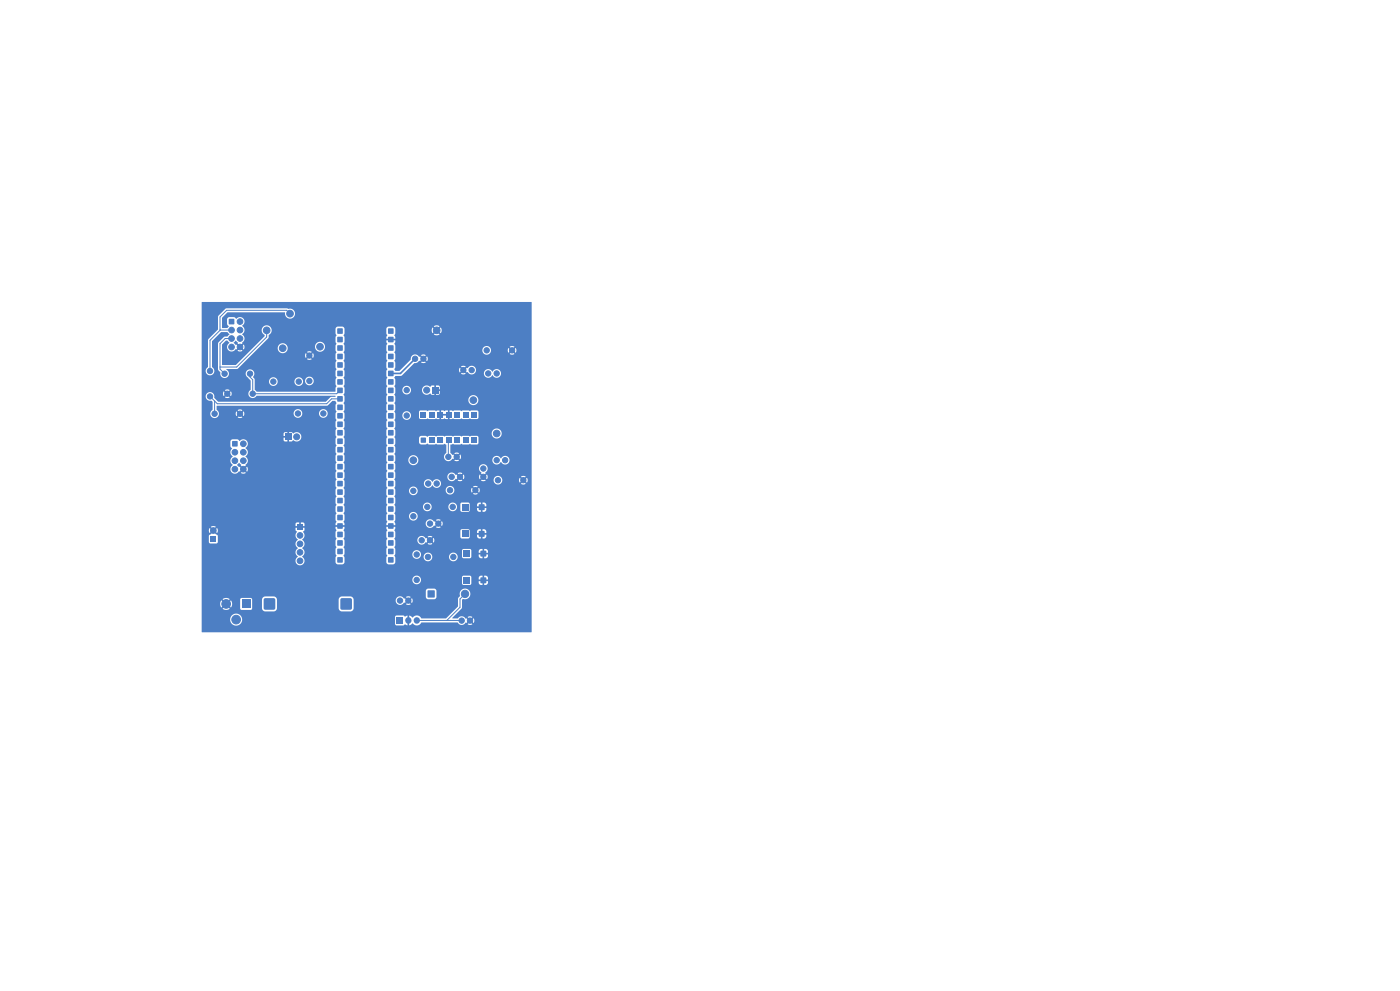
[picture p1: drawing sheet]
<svg xmlns="http://www.w3.org/2000/svg" width="420mm" height="297mm" viewBox="0 0 420 297" stroke-linecap="round" stroke-linejoin="round" font-family="sans-serif">
<g fill="#4d7fc4" stroke="#4d7fc4" stroke-width=".3">
<circle cx="135" cy="146.9" r=".8"/>
<circle cx="142.6" cy="146.9" r=".8"/>
</g>
<path d="M85.6 130h1.8v1.8h-1.8z" fill="#4d7fc4"/>
<g fill="#4d7fc4" stroke="#4d7fc4" stroke-width=".3">
<circle cx="89" cy="130.9" r=".9"/>
<circle cx="146" cy="105" r=".8"/>
<circle cx="153.6" cy="105" r=".8"/>
</g>
<g fill="#4d7fc4">
<path d="M101.2 98.4h1.6v1.6h-1.6z"/>
<path d="M101.2 101h1.6v1.5h-1.6z"/>
<path d="M101.2 103.5h1.6v1.6h-1.6z"/>
<path d="M101.2 106.1h1.6v1.5h-1.6z"/>
<path d="M101.2 108.6h1.6v1.6h-1.6z"/>
<path d="M101.2 111.1h1.6v1.6h-1.6z"/>
<path d="M101.2 113.7h1.6v1.5h-1.6z"/>
<path d="M101.2 116.2h1.6v1.6h-1.6z"/>
<path d="M101.2 118.8h1.6v1.5h-1.6z"/>
<path d="M101.2 121.3h1.6v1.6h-1.6z"/>
<path d="M101.2 123.8h1.6v1.6h-1.6z"/>
<path d="M101.2 126.4h1.6v1.5h-1.6z"/>
<path d="M101.2 128.9h1.6v1.6h-1.6z"/>
<path d="M101.2 131.5h1.6v1.5h-1.6z"/>
<path d="M101.2 134h1.6v1.6h-1.6z"/>
<path d="M101.2 136.5h1.6v1.6h-1.6z"/>
<path d="M101.2 139.1h1.6v1.5h-1.6z"/>
<path d="M101.2 141.6h1.6v1.6h-1.6z"/>
<path d="M101.2 144.2h1.6v1.5h-1.6z"/>
<path d="M101.2 146.7h1.6v1.6h-1.6z"/>
<path d="M101.2 149.2h1.6v1.6h-1.6z"/>
<path d="M101.2 151.8h1.6v1.5h-1.6z"/>
<path d="M101.2 154.3h1.6v1.6h-1.6z"/>
<path d="M101.2 156.9h1.6v1.5h-1.6z"/>
<path d="M101.2 159.4h1.6v1.6h-1.6z"/>
<path d="M101.2 161.9h1.6v1.6h-1.6z"/>
<path d="M101.2 164.5h1.6v1.5h-1.6z"/>
<path d="M101.2 167h1.6v1.6h-1.6z"/>
<path d="M116.5 167h1.5v1.6h-1.5z"/>
<path d="M116.5 164.5h1.5v1.5h-1.5z"/>
<path d="M116.5 161.9h1.5v1.6h-1.5z"/>
<path d="M116.5 159.4h1.5v1.6h-1.5z"/>
<path d="M116.5 156.9h1.5v1.5h-1.5z"/>
<path d="M116.5 154.3h1.5v1.6h-1.5z"/>
<path d="M116.5 151.8h1.5v1.5h-1.5z"/>
<path d="M116.5 149.2h1.5v1.6h-1.5z"/>
<path d="M116.5 146.7h1.5v1.6h-1.5z"/>
<path d="M116.5 144.2h1.5v1.5h-1.5z"/>
<path d="M116.5 141.6h1.5v1.6h-1.5z"/>
<path d="M116.5 139.1h1.5v1.5h-1.5z"/>
<path d="M116.5 136.5h1.5v1.6h-1.5z"/>
<path d="M116.5 134h1.5v1.6h-1.5z"/>
<path d="M116.5 131.5h1.5v1.5h-1.5z"/>
<path d="M116.5 128.9h1.5v1.6h-1.5z"/>
<path d="M116.5 126.4h1.5v1.5h-1.5z"/>
<path d="M116.5 123.8h1.5v1.6h-1.5z"/>
<path d="M116.5 121.3h1.5v1.6h-1.5z"/>
<path d="M116.5 118.8h1.5v1.5h-1.5z"/>
<path d="M116.5 116.2h1.5v1.6h-1.5z"/>
<path d="M116.5 113.7h1.5v1.5h-1.5z"/>
<path d="M116.5 111.1h1.5v1.6h-1.5z"/>
<path d="M116.5 108.6h1.5v1.6h-1.5z"/>
<path d="M116.5 106.1h1.5v1.5h-1.5z"/>
<path d="M116.5 103.5h1.5v1.6h-1.5z"/>
<path d="M116.5 101h1.5v1.5h-1.5z"/>
<path d="M116.5 98.4h1.5v1.6h-1.5z"/>
</g>
<g fill="#4d7fc4" stroke="#4d7fc4" stroke-width=".3">
<circle cx="82" cy="114.4" r=".8"/>
<circle cx="89.6" cy="114.4" r=".8"/>
<circle cx="67.4" cy="112" r=".8"/>
<circle cx="75" cy="112" r=".8"/>
<circle cx="124" cy="154.7" r=".8"/>
<circle cx="124" cy="147.1" r=".8"/>
<circle cx="142" cy="119.9" r="1"/>
<circle cx="122" cy="124.5" r=".8"/>
<circle cx="122" cy="116.9" r=".8"/>
<circle cx="96" cy="103.9" r="1"/>
<circle cx="131" cy="99" r="1"/>
<circle cx="124" cy="137.9" r="1"/>
<circle cx="149" cy="137.9" r=".8"/>
<circle cx="151.5" cy="137.9" r=".8"/>
<circle cx="149" cy="129.9" r="1"/>
<circle cx="131" cy="144.9" r=".8"/>
<circle cx="128.5" cy="144.9" r=".8"/>
</g>
<path d="M129.6 116h1.8v1.8h-1.8z" fill="#4d7fc4"/>
<circle cx="128" cy="116.9" r=".9" fill="#4d7fc4" stroke="#4d7fc4" stroke-width=".3"/>
<path d="M72.5 179.7h2.6v2.6h-2.6z" fill="#4d7fc4"/>
<g fill="#4d7fc4" stroke="#4d7fc4" stroke-width=".3">
<circle cx="67.8" cy="181" r="1.3"/>
<circle cx="70.8" cy="185.7" r="1.3"/>
<circle cx="145" cy="140.4" r=".8"/>
<circle cx="145" cy="142.9" r=".8"/>
</g>
<path d="M68.7 95.6h1.5v1.6h-1.5z" fill="#4d7fc4"/>
<g fill="#4d7fc4" stroke="#4d7fc4" stroke-width=".3">
<circle cx="72" cy="96.4" r=".85"/>
<circle cx="69.5" cy="98.9" r=".85"/>
<circle cx="72" cy="98.9" r=".85"/>
<circle cx="69.5" cy="101.5" r=".85"/>
<circle cx="72" cy="101.5" r=".85"/>
<circle cx="69.5" cy="104" r=".85"/>
<circle cx="72" cy="104" r=".85"/>
<circle cx="80" cy="99" r="1"/>
</g>
<g fill="#4d7fc4">
<path d="M126.3 131.2h1.4v1.4h-1.4z"/>
<path d="M128.7 131.1h1.6v1.6h-1.6z"/>
<path d="M131.3 131.1h1.6v1.6h-1.6z"/>
<path d="M133.8 131.1h1.6v1.6h-1.6z"/>
<path d="M136.4 131.1h1.6v1.6h-1.6z"/>
<path d="M138.9 131.1h1.6v1.6h-1.6z"/>
<path d="M141.4 131.1h1.6v1.6h-1.6z"/>
<path d="M141.4 123.5h1.6v1.6h-1.6z"/>
<path d="M138.9 123.5h1.6v1.6h-1.6z"/>
<path d="M136.4 123.5h1.6v1.6h-1.6z"/>
<path d="M133.8 123.5h1.6v1.6h-1.6z"/>
<path d="M131.3 123.5h1.6v1.6h-1.6z"/>
<path d="M128.7 123.5h1.6v1.6h-1.6z"/>
<path d="M126.2 123.5h1.6v1.6h-1.6z"/>
<path d="M119 185h1.9v2h-1.9z"/>
</g>
<path d="M122.5 185.9v.1M125 185.9v.1" fill="none" stroke="#4d7fc4" stroke-width="1.9"/>
<g fill="#4d7fc4">
<path d="M139.1 173h1.8v1.8h-1.8z"/>
<path d="M144.2 173.1h1.6v1.6h-1.6z"/>
<path d="M139.1 165h1.8v1.8h-1.8z"/>
<path d="M144.2 165.1h1.6v1.6h-1.6z"/>
</g>
<g fill="#4d7fc4" stroke="#4d7fc4" stroke-width=".3">
<circle cx="146.5" cy="111.9" r=".8"/>
<circle cx="149" cy="111.9" r=".8"/>
<circle cx="149.4" cy="143.9" r=".8"/>
<circle cx="157" cy="143.9" r=".8"/>
<circle cx="125" cy="166.2" r=".8"/>
<circle cx="125" cy="173.8" r=".8"/>
</g>
<path d="M69.7 132.2h1.5v1.6h-1.5z" fill="#4d7fc4"/>
<g fill="#4d7fc4" stroke="#4d7fc4" stroke-width=".3">
<circle cx="73" cy="133" r=".85"/>
<circle cx="70.5" cy="135.5" r=".85"/>
<circle cx="73" cy="135.5" r=".85"/>
<circle cx="70.5" cy="138.1" r=".85"/>
<circle cx="73" cy="138.1" r=".85"/>
<circle cx="70.5" cy="140.6" r=".85"/>
<circle cx="73" cy="140.6" r=".85"/>
<circle cx="89.4" cy="123.9" r=".8"/>
<circle cx="97" cy="123.9" r=".8"/>
<circle cx="134.5" cy="136.9" r=".8"/>
<circle cx="137" cy="136.9" r=".8"/>
</g>
<path d="M89.1 157.1h1.7v1.7h-1.7z" fill="#4d7fc4"/>
<g fill="#4d7fc4" stroke="#4d7fc4" stroke-width=".3">
<circle cx="90" cy="160.5" r=".85"/>
<circle cx="90" cy="163" r=".85"/>
<circle cx="90" cy="165.5" r=".85"/>
<circle cx="90" cy="168.1" r=".85"/>
<circle cx="63" cy="118.8" r=".8"/>
<circle cx="63" cy="111.2" r=".8"/>
<circle cx="124.5" cy="107.5" r=".8"/>
<circle cx="127" cy="107.5" r=".8"/>
<circle cx="129" cy="156.9" r=".8"/>
<circle cx="131.5" cy="156.9" r=".8"/>
<circle cx="92.8" cy="114.2" r=".8"/>
<circle cx="92.8" cy="106.6" r=".8"/>
<circle cx="120" cy="180" r=".8"/>
<circle cx="122.5" cy="180" r=".8"/>
<circle cx="75.8" cy="118" r=".8"/>
<circle cx="68.2" cy="118" r=".8"/>
</g>
<g fill="#4d7fc4">
<path d="M79.2 179.4l.4-.1 2.8 .1 .2 .4-.2 2.8-.3 .2-2.9-.2-.1-.4z"/>
<path d="M102.2 179.4l.4-.1 2.8 .1 .2 .4-.2 2.8-.3 .2-2.9-.2-.1-.4z"/>
<path d="M63.1 160.7h1.7v1.7h-1.7z"/>
</g>
<circle cx="64" cy="159" r=".85" fill="#4d7fc4" stroke="#4d7fc4" stroke-width=".3"/>
<g fill="#4d7fc4">
<path d="M138.6 159.1h1.8v1.8h-1.8z"/>
<path d="M143.7 159.2h1.6v1.6h-1.6z"/>
<path d="M138.6 151.1h1.8v1.8h-1.8z"/>
<path d="M143.7 151.2h1.6v1.6h-1.6z"/>
</g>
<circle cx="84.8" cy="104.4" r="1" fill="#4d7fc4" stroke="#4d7fc4" stroke-width=".3"/>
<path d="M128.3 177h2.1v2h-2.1z" fill="#4d7fc4"/>
<g fill="#4d7fc4" stroke="#4d7fc4" stroke-width=".3">
<circle cx="139.5" cy="178" r="1.1"/>
<circle cx="126.5" cy="161.9" r=".8"/>
<circle cx="129" cy="161.9" r=".8"/>
<circle cx="128.4" cy="166.9" r=".8"/>
<circle cx="136" cy="166.9" r=".8"/>
<circle cx="135.5" cy="142.9" r=".8"/>
<circle cx="138" cy="142.9" r=".8"/>
<circle cx="64.4" cy="124" r=".8"/>
<circle cx="72" cy="124" r=".8"/>
<circle cx="87" cy="94" r="1"/>
<circle cx="141.5" cy="110.9" r=".8"/>
<circle cx="139" cy="110.9" r=".8"/>
<circle cx="138.5" cy="186" r=".8"/>
<circle cx="141" cy="186" r=".8"/>
<circle cx="128.2" cy="151.9" r=".8"/>
<circle cx="135.8" cy="151.9" r=".8"/>
</g>
<path d="M66.1 98.9h3.4M66.1 98.9l-3.1 3.1v9.2M80 99v2l-9 9h-5M87 94l-1-1h-18l-2 2 .1 3.9M63 118.8l2.2 2.2h32.8l1.5-1.5h2.5M69.5 101.5h-2l-1.5 1.5v7.6l1.4 1.4M75 112v1l.8 .8v4.2h25.2l1-1M64.4 120.2v3.8M134.6 131.9l-.1 5 .1-.1M139.5 178l-1.5 1.5v2.5l-4 3.9M125 185.9l13.5 .1" fill="none" stroke="#4d7fc4" stroke-width=".3"/>
<path d="M124.5 107.5l-4.4 4.4h-2.9" fill="none" stroke="#4d7fc4" stroke-width=".5"/>
<g fill="#4d7fc4">
<path d="M71.1 139.3l.7-.6 1.1 1.4-.4 .4-.6-.6-.2 .1z"/>
<path d="M132.4 124.1h1.9v.4h-1.9z"/>
<path d="M70.1 102.7l.7-.6 1.1 1.4-.4 .4-.6-.7-.2 .1z"/>
<path d="M60.5 90.6h99v98.8h-99v-3.8h8.5a1.8 1.8 0 0 0 2.2 1.9 1.8 1.8 0 0 0 1.3-2.6h46v2.1l.3 .4h2.2l.5-.3 .7 .3v-1h.6v1l.9-.5a1.73 1.73 0 0 0 2.8-.3h10.7a1.49 1.49 0 0 0 2.6 0l.1 .1 .7-.7 .4 .4-.7 .7 1 .2 .4-.2-.7-.7 .4-.4 .7 .7 .2-.8-.2-.6-.7 .7-.4-.4 .7-.7-.4-.2-1 .2 .7 .7-.4 .4-.7-.7-.1 .1a1.49 1.49 0 0 0-2.5-.1l-1.6-.1 2.9-3v-2.4l.2-.3a1.64 1.64 0 0 0 2.3-1.2 1.64 1.64 0 0 0-1.9-1.9 1.64 1.64 0 0 0-1.2 2.3l-.6 .7v2.4l-3.6 3.5h-7.3a1.67 1.67 0 0 0-2.8-.2l-.9-.6v1h-.6v-1l-.7 .3-.5-.4-2.1 .1-.4 .4h-46a1.8 1.8 0 0 0-2-1 1.8 1.8 0 0 0-1.5 1.7h-8.5v-4.7h5.5l.4 1.2 .7-.7 .4 .3-.7 .7 .2 .2a1.79 1.79 0 0 0 1.9-.2l-.7-.7 .4-.3 .7 .6a1.79 1.79 0 0 0 0-2.1l-.7 .7-.4-.3 .6-.6h3.2l.2 3 3 .1 .4-.4v-2.7h3v2.6l.3 .7 .7 .3h2.5a1.02 1.02 0 0 0 1-1v-2.6h18.5v2.7l.3 .6 .7 .3h2.5l.7-.3 .3-.7v-2.4h12.6v.2a1.4 1.4 0 0 0 1.1 1.2 1.4 1.4 0 0 0 1.5-.7l.1 .1 .7-.7 .4 .4-.7 .7 1 .2 .4-.2-.7-.7 .4-.4 .7 .7 .2-.8-.2-.6-.7 .7-.4-.4 .7-.7-.4-.2-1 .2 .7 .7-.4 .4-.7-.7-.2 .1a1.35 1.35 0 0 0-1.4-.7 1.35 1.35 0 0 0-1.1 1.2h-12.6l-.2-.7-.4-.4h-3a1.01 1.01 0 0 0-.9 .9h-18.5l-.3-.7-.7-.3-2.7 .1-.5 .2-.3 .7h-3l-.4-.5h-2.8l-.4 .5h-3.2l-.2-.3a1.79 1.79 0 0 0-1.8 .2l.7 .7-.4 .3-.7-.7-.4 1h-5.5v-3.8h67.2l.1 1.9 .2 .4 2.2 .2 .6-.3 .1-2.3-.2-.4-.5-.2h-1.9l-.4 .3-.2 .4h-67.2v-3.4h63.2a1.3 1.3 0 0 0 1.7 1.4 1.3 1.3 0 0 0 .6-2.1h12.6v1.9l.5 .4 2.2-.1 .1-2h2.2v.5h1v.5h-1v.4a.86 .86 0 0 0 1.2 .7v-.9h.4v.9l.9-.1 .3-1h-1v-.5h1a.91 .91 0 0 0-1.2-1.2v1h-.4v-1l-.9 .2-.3 .5h-2.2l-.1-.4-.4-.3h-1.9l-.4 .5h-12.6a1.31 1.31 0 0 0-1.4-.4 1.31 1.31 0 0 0-.9 1.1h-63.2v-13.1h2.1l.1 1.9 .4 .4 2.1-.2v-2.3h23.4l.2 .8 .6 .5a1.55 1.55 0 0 0-.1 2.6 1.52 1.52 0 0 0 0 2.6 1.38 1.38 0 0 0-.2 2.1 1.38 1.38 0 0 0 2.1-.1 1.38 1.38 0 0 0-.6-2.1 1.55 1.55 0 0 0 .1-2.6 1.51 1.51 0 0 0 0-2.5 1.72 1.72 0 0 0 .2-2.4l.4-.3 .1-.8h-1v-.5h1l-.1-.9-.4-.2h-.6v.9h-.6v-.9h-.7l-.3 .2v.9h.9v.5h-.9v.8l.4 .4-.5 1h-23.4l-1.1-.9 .4-.4 .6 .7 .2-.7v-.6l-.2-.3-.6 .7-.4-.4 .7-.6-.9-.3-.7 .3 .7 .6-.4 .4-.6-.7-.2 .3v.6l.2 .7 .6-.7 .4 .4-1.3 1.1h-2.1v-28.2h8.6v1.4l.5 .5a1.67 1.67 0 0 0 .2 2.6 1.51 1.51 0 0 0 0 2.5 1.41 1.41 0 0 0-.2 2.3 1.41 1.41 0 0 0 2.2-.4l.7-.6 .4 .4-.7 .6 .7 .3 .9-.3-.7-.6 .4-.4 .6 .7 .3-.7-.3-.8-.6 .6-.4-.4 .7-.6-.2-.2a1.55 1.55 0 0 0 .1-2.6 1.51 1.51 0 0 0 0-2.5 1.42 1.42 0 0 0 .3-2.2 1.42 1.42 0 0 0-2.2 .1l-.6-.4-1.4-.1-.4 .2-.3 .6h-8.6v-2.4h24.6v.7h1v.5h-1v.7l.2 .4h.9v-1h.5v1h.8l.4-.4a1.47 1.47 0 0 0 2.1 0 1.47 1.47 0 0 0-.1-2.1 1.47 1.47 0 0 0-2 .1l-.4-.4h-.8v1h-.5v-1l-.9 .1-.2 .4h-24.6v-11.3h1.2a1.4 1.4 0 0 0 1.7 1.4l.4 .4v2.3a1.32 1.32 0 0 0-.1 2.3 1.32 1.32 0 0 0 2-1.2h5l.2 .8 .7-.7 .4 .4-.7 .7 .6 .2 .8-.2-.7-.7 .4-.4 .7 .7 .2-.9h14.8v.2a1.3 1.3 0 0 0 1.4 1.2 1.3 1.3 0 0 0 1.2-1.4h5v.2a1.3 1.3 0 0 0 2 1 1.3 1.3 0 0 0 0-2.2 1.3 1.3 0 0 0-2 1l-5-.1a1.3 1.3 0 0 0-1.4-1.1 1.3 1.3 0 0 0-1.2 1.2h-14.8l-.2-.5-.7 .7-.4-.4 .7-.7-.8-.2-.6 .2 .7 .7-.4 .4-.7-.7-.2 .6h-5l-.2-.6-.5-.5v-1.1l33.1-.1 1.6-1.5 .9 .1 .1 .3a.48 .48 0 0 1 .3 .4 .48 .48 0 0 1-.3 .4v1.7a.48 .48 0 0 1 .3 .5 .48 .48 0 0 1-.3 .4v1.6a.48 .48 0 0 1 .3 .5 .48 .48 0 0 1-.3 .4v1.7a.5 .5 0 0 1 0 .9v1.6a.48 .48 0 0 1 .3 .5 .48 .48 0 0 1-.3 .4v1.7a.5 .5 0 0 1 0 .8v1.7a.48 .48 0 0 1 .3 .5 .48 .48 0 0 1-.3 .4v1.6a.48 .48 0 0 1 .3 .5 .48 .48 0 0 1-.3 .4v1.7a.48 .48 0 0 1 .3 .4 .48 .48 0 0 1-.3 .5v1.6a.48 .48 0 0 1 .3 .5 .48 .48 0 0 1-.3 .4v1.7a.48 .48 0 0 1 .3 .4 .48 .48 0 0 1-.3 .4v1.7a.5 .5 0 0 1 0 .9v1.6a.48 .48 0 0 1 .3 .5 .48 .48 0 0 1-.3 .4v1.7a.48 .48 0 0 1 .3 .4 .48 .48 0 0 1-.3 .5v1.6a.49 .49 0 0 1 0 .9v.5h.9v.5h-.9v.7a.5 .5 0 0 1 0 .8v1.7a.48 .48 0 0 1 .3 .5 .48 .48 0 0 1-.3 .4v1.6a.48 .48 0 0 1 .3 .5 .48 .48 0 0 1-.3 .4v1.7a.48 .48 0 0 1 .3 .4 .48 .48 0 0 1-.3 .5v1.4l.2 .5 1.7 .2 .6-.3 .2-1.7-.4-.6 .3-.6v-1.7a.62 .62 0 0 1 .1-.9l-.1-1.4-.3-.5 .3-.6v-1.6a.62 .62 0 0 1 .1-1v-.4h-1v-.5h1l-.4-1 .3-.6v-1.6a.62 .62 0 0 1 .1-1l-.1-1.4-.3-.5 .3-.5v-1.7a.5 .5 0 0 1 0-.9v-1.6a.62 .62 0 0 1 .1-1l-.1-1.4-.3-.5 .3-.6v-1.6a.62 .62 0 0 1 .1-1l-.1-1.4-.3-.5 .3-.5v-1.7a.62 .62 0 0 1 .1-1l-.1-1.4a.7 .7 0 0 1 .1-1.1l-.1-1.4-.3-.5 .3-.6v-1.6a.5 .5 0 0 1 0-.9v-1.7a.62 .62 0 0 1 .1-.9l-.1-1.4-.3-.5 .3-.6v-1.6a.62 .62 0 0 1 .1-1l-.1-1.4-.3-.5 .3-.6v-1.6a.62 .62 0 0 1 .1-1l-.1-1.4-.3-.5 .3-.5v-1.7a.62 .62 0 0 1 .1-1l-.1-1.4a.7 .7 0 0 1 .1-1.1l-.1-1.4-.3-.5 .3-.6v-1.6a.62 .62 0 0 1 .1-1l-.1-1.4-.3-.5 .3-.5 .1-1.4h12.5l.1 1.5a.49 .49 0 0 1-.1 .9v.5h.9v.5h-.9l.1 .7a.5 .5 0 0 1-.1 .9l.1 1.6a.48 .48 0 0 1 .2 .5 .48 .48 0 0 1-.3 .4l.1 1.7a.5 .5 0 0 1-.1 .8l.1 1.7a.48 .48 0 0 1 .2 .5 .48 .48 0 0 1-.3 .4l.1 1.6a.48 .48 0 0 1 .2 .5 .48 .48 0 0 1-.3 .4l.1 1.7a.48 .48 0 0 1 .2 .4 .48 .48 0 0 1-.3 .5l.1 1.6a.48 .48 0 0 1 .2 .5 .48 .48 0 0 1-.3 .4l.1 1.7a.48 .48 0 0 1 .2 .4 .48 .48 0 0 1-.3 .4l.1 1.7a.48 .48 0 0 1 .2 .5 .48 .48 0 0 1-.3 .4l.1 1.6a.48 .48 0 0 1 .2 .5 .48 .48 0 0 1-.3 .4l.1 1.7a.5 .5 0 0 1-.1 .9l.1 1.6a.48 .48 0 0 1 .2 .5 .48 .48 0 0 1-.3 .4l.1 1.7a.5 .5 0 0 1-.1 .8l.1 1.7a.48 .48 0 0 1 .2 .5 .48 .48 0 0 1-.3 .4l.1 1.6a.48 .48 0 0 1 .2 .5 .48 .48 0 0 1-.3 .4l.1 1.7a.48 .48 0 0 1 .2 .4 .48 .48 0 0 1-.3 .5l.1 1.6a.48 .48 0 0 1 .2 .5 .48 .48 0 0 1-.3 .4l.1 1.7a.48 .48 0 0 1 .2 .4 .48 .48 0 0 1-.3 .4l.1 1.7a.5 .5 0 0 1-.1 .9l.1 1.6a.48 .48 0 0 1 .2 .5 .48 .48 0 0 1-.3 .4l.1 1.7a.48 .48 0 0 1 .2 .4 .48 .48 0 0 1-.3 .5l.1 1.6a.49 .49 0 0 1-.1 .9v.5h.9v.5h-.9l.1 .7a.5 .5 0 0 1-.1 .8l.1 1.7a.48 .48 0 0 1 .2 .5 .48 .48 0 0 1-.3 .4l.1 1.6a.48 .48 0 0 1 .2 .5 .48 .48 0 0 1-.3 .4l.1 1.7a.48 .48 0 0 1 .2 .4 .48 .48 0 0 1-.3 .5l.1 1.8 .5 .2 1.4 .1 .4-.2 .3-.5v-1.4l-.3-.5 .3-.5h5.1v.2a1.3 1.3 0 0 0 1 1.2 1.3 1.3 0 0 0 1.4-.7h1v.2a1.3 1.3 0 0 0 1.4 1.2 1.3 1.3 0 0 0 1.2-1.4h5v.2a1.3 1.3 0 0 0 2 1 1.3 1.3 0 0 0 0-2.2 1.3 1.3 0 0 0-2 1l-5-.1a1.3 1.3 0 0 0-1.4-1.1 1.3 1.3 0 0 0-1.2 1.2h-1l.1-1.1-.7-.7h13.1v1.9l.5 .4 2.2-.1 .1-2h2.2v.5h1v.5h-1a.91 .91 0 0 0 1.2 1.1v-.9h.4v.9l1-.3 .2-.8h-1v-.5h1a.91 .91 0 0 0-1.2-1.2v1h-.4v-1l-.9 .2-.3 .5h-2.2l-.1-.4-.4-.3h-1.9l-.4 .5-13.9-.1a1.31 1.31 0 0 0-1 1.2h-5.1l-.1-1.8a.62 .62 0 0 1 .1-.9l-.1-1.6h6.7a1.39 1.39 0 0 0 1 1.4 1.39 1.39 0 0 0 1.6-.7l.1 .1 .7-.6 .4 .3-.7 .7 1 .2 .4-.2-.7-.7 .4-.3 .7 .6 .2-.8-.2-.6-.7 .7-.4-.4 .7-.7-.4-.1-1 .1 .7 .7-.4 .4-.7-.7-.1 .1a1.4 1.4 0 0 0-1.5-.7 1.4 1.4 0 0 0-1.1 1.2h-6.7a.62 .62 0 0 1 .1-1v-1.4l-.2-.3h19.7v1.9l.5 .4 2.2-.1 .1-2h2.2v.4h1v.6h-1v.4a.86 .86 0 0 0 1.1 .7v-1h.6v1h.4a.86 .86 0 0 0 .7-1.1h-1v-.6h1v-.4a.86 .86 0 0 0-1.1-.7v1h-.6v-1l-.8 .2-.3 .5h-2.2l-.1-.4-.4-.3h-1.9l-.4 .5h-19.7l.2-1.2h-.9v-.5h.9v-.6h9.1v.2a1.4 1.4 0 0 0 1.1 1.2 1.4 1.4 0 0 0 1.5-.7l.1 .1 .7-.6 .4 .3-.7 .7 1 .2 .4-.2-.7-.7 .4-.3 .7 .6 .2-.8-.2-.6-.7 .7-.4-.4 .7-.7-.4-.1-1 .1 .7 .7-.4 .4-.7-.7-.2 .2a1.35 1.35 0 0 0-1.4-.8 1.35 1.35 0 0 0-1.1 1.2l-9.2-.1a.62 .62 0 0 1 .1-1v-1.1h4.1a1.3 1.3 0 0 0 1.8 1.3 1.3 1.3 0 0 0 .3-2.2 1.3 1.3 0 0 0-2.1 .7v.2h-4.1l-.3-.7 .3-.6v-1.5h8.3a1.3 1.3 0 0 0 1.3 1.4 1.3 1.3 0 0 0 1.3-1.4h5v.2a1.3 1.3 0 0 0 1.8 1.1 1.3 1.3 0 0 0 .5-2h1.3v1.9l.4 .4 2.3-.1 .1-2h2.2v.5h1v.4h-1v.5a.86 .86 0 0 0 1.1 .7v-1h.6v1h.4a.86 .86 0 0 0 .7-1.2h-1v-.4h1v-.5a.86 .86 0 0 0-1.1-.7v1h-.6v-1l-.8 .2-.3 .5h-2.2l-.1-.4-.4-.3h-1.9l-.4 .5h-1.3a1.3 1.3 0 0 0-1.4-.4 1.3 1.3 0 0 0-.9 1.1h-5v-.2a1.3 1.3 0 0 0-1.4-1 1.3 1.3 0 0 0-1.2 1.2h-8.3l-.3-.5 .3-.5-.1-1.7a.5 .5 0 0 1 .1-.9v-1.2h4.1v.2a1.3 1.3 0 0 0 1.5 1.2 1.3 1.3 0 0 0 1.1-1.6h8.4v.2a1.3 1.3 0 0 0 1.4 1.2 1.3 1.3 0 0 0 1.2-1.4h5l.2 .8 .7-.6 .4 .3-.7 .7 .6 .2 .8-.2-.6-.7 .3-.3 .7 .6 .2-.6-.2-.8-.7 .7-.3-.4 .6-.7-.6-.2-.8 .2 .7 .7-.4 .4-.7-.7-.2 .6h-5a1.3 1.3 0 0 0-1.3-1.2 1.3 1.3 0 0 0-1.3 1.2h-8.4a1.3 1.3 0 0 0-1.4-1 1.3 1.3 0 0 0-1.2 1.2h-4.1l-.1-.4a.62 .62 0 0 1 .1-1v-.8h8.6a1.39 1.39 0 0 0 1 1.4 1.39 1.39 0 0 0 1.6-.7 1.33 1.33 0 0 0 2.1 .3 1.33 1.33 0 0 0-.2-2.1 1.33 1.33 0 0 0-2 .7 1.35 1.35 0 0 0-1.4-.8 1.35 1.35 0 0 0-1.1 1.2h-8.6l-.1-.8a.62 .62 0 0 1 .1-1v-.2h15.6a1.39 1.39 0 0 0 1 1.4 1.39 1.39 0 0 0 1.6-.7l.1 .1 .7-.6 .4 .3-.7 .7 1 .2 .4-.2-.7-.7 .4-.3 .7 .6 .2-.8-.2-.6-.7 .7-.4-.4 .7-.7-.4-.1-1 .1 .7 .7-.4 .4-.7-.7-.2 .2a1.35 1.35 0 0 0-1.4-.8 1.35 1.35 0 0 0-1.1 1.2h-15.6l-.1-1.3a.62 .62 0 0 1 .1-1v-.2h25.1l.2 .8 .5 .5-.1 .2 .7 .7-.4 .4-.7-.7-.1 .2-.1 .6 .2 .6 .7-.6 .4 .3-.7 .7 .6 .2 .8-.2-.2-.2h2.6v.2a1.3 1.3 0 0 0 1.4 1.2 1.3 1.3 0 0 0 1.2-1.4h5l.2 .8 .7-.6 .4 .3-.7 .7 .6 .2 .8-.2-.7-.7 .4-.3 .7 .6 .2-.6-.2-.8-.7 .7-.4-.4 .7-.7-.6-.2-.8 .2 .7 .7-.4 .4-.7-.7-.2 .6h-5a1.3 1.3 0 0 0-1.3-1.2 1.3 1.3 0 0 0-1.3 1.2h-2.6l-.5-.5 .4-.3 .7 .6 .2-.6-.2-.8-.7 .7-.4-.4 .7-.7-.1-.1a1.32 1.32 0 0 0 .2-2.3 1.32 1.32 0 0 0-2.1 .9h-25.1l-.1-1.4a.62 .62 0 0 1 .1-.9v-.2h3.9a1.5 1.5 0 0 0 2.1 1.5 1.5 1.5 0 0 0 .4-2.5 1.5 1.5 0 0 0-2.5 .8v.2h-3.9v-1.2l-.3-.5 .3-.6-.1-1.6a.5 .5 0 0 1 .1-.9l-.1-1.7h7.2v1.3l.3 .5 1.9 .1a.42 .42 0 0 1 .4-.3 .42 .42 0 0 1 .3 .3h1.8l.4-.2 .4 .2h1.7a.64 .64 0 0 1 1 .1v2.5a1.36 1.36 0 0 0-.2 2.1 1.36 1.36 0 0 0 2.1-.4l.1 .1 .7-.6 .4 .3-.7 .7 .2 .1a.79 .79 0 0 0 1.1-.2l10.1-.1a1.39 1.39 0 0 0 1.1 1.4 1.39 1.39 0 0 0 1.5-.7 1.33 1.33 0 0 0 2.1 .3 1.33 1.33 0 0 0-.1-2.1 1.33 1.33 0 0 0-2 .7 1.35 1.35 0 0 0-1.5-.8 1.35 1.35 0 0 0-1.1 1.2h-10.2l-.5-.5 .4-.3 .7 .6 .2-.6-.2-.8-.7 .7-.4-.4 .7-.7-.6-.2-.8 .2 .7 .7-.4 .4-1.5-1.1v-2.5l.7-.3 .5 .2h1.7l.5-.2 .4 .2h1.6l.5-.2 .4 .2h1.9l.2-.4v-1.8l-.2-.3-1.9-.1-.5 .2-.4-.2h-1.6l-.5 .2-.4-.2h-1.7l-.4 .2-.4-.2h-1.7l-.5 .2-.4-.2h-1.7l-.4 .2-.4-.2h-1.8a.52 .52 0 0 1-.4 .3 .52 .52 0 0 1-.5-.3l-1.6 .1-.4 .6h-7.2l-.2-.3 .3-.6v-.6h28.9v.2a1.51 1.51 0 0 0 2.3 1.2 1.51 1.51 0 0 0 0-2.6 1.51 1.51 0 0 0-2.3 1.2h-28.9l-.1-1a.5 .5 0 0 1 .1-.9l-.1-1.7a.62 .62 0 0 1 .1-.9v-.9h2.1a1.3 1.3 0 0 0 1.9 1.3 1.3 1.3 0 0 0 .1-2.2h3v1.7l.5 .4h1.6l.5-.2 .4 .2h1.7l.4-.2 1 .2v-1h.5v1l1.1-.2 1 .2v-1h.5v1l1-.2 .4 .2h1.7l.5-.2 .4 .2h1.6l.5-.2 .4 .2h1.7l.4-.5v-1.7l-.4-.4h-1.7l-.5 .2-.4-.2h-1.6l-.5 .2-.4-.2h-1.7l-.4 .2-1-.2v1h-.5v-1l-1.1 .2-1-.2v1h-.5v-1l-1 .2-.4-.2h-1.7l-.5 .2-.4-.2h-1.6l-.5 .5h-3l-.8-.3a1.3 1.3 0 0 0-1.2 1.2h-2.1l-.1-.7a.62 .62 0 0 1 .1-1v-1.4l-.3-.5 .3-1h21.9v.2a1.5 1.5 0 0 0 2.3 1.2 1.5 1.5 0 0 0 0-2.6 1.5 1.5 0 0 0-2.3 1.2h-21.9l-.1-1.2a.62 .62 0 0 1 .1-1v-.8h2.1a1.3 1.3 0 0 0 1.3 1.4 1.3 1.3 0 0 0 1.3-1.4h3.3v.2a1.52 1.52 0 0 0 2.5 1l.4 .3h.8v-1h.5v1h.9l.2-.4v-.7h-1v-.5h1v-.7l-.2-.4-.9-.1v1h-.5v-1h-.8l-.4 .4a1.44 1.44 0 0 0-1.5-.3 1.44 1.44 0 0 0-1 1.2h-3.3v-.2a1.3 1.3 0 0 0-1.4-1 1.3 1.3 0 0 0-1.2 1.2h-2.1l-.1-.7a.62 .62 0 0 1 .1-1v-1.4l-.3-.5 .3-.5 1.9-.1 1.8-1.8h15.4l.2 .8 .7-.6 .4 .3-.7 .7 .6 .2 .8-.2-.7-.7 .4-.3 .7 .6 .2-.1a1.39 1.39 0 0 0 2.1 .3h2.8v.2a1.4 1.4 0 0 0 1.1 1.2 1.4 1.4 0 0 0 1.5-.7 1.33 1.33 0 0 0 2.1 .3 1.33 1.33 0 0 0-.2-2.1 1.33 1.33 0 0 0-2 .7 1.35 1.35 0 0 0-1.4-.8 1.35 1.35 0 0 0-1.1 1.2h-2.7a1.37 1.37 0 0 0-.4-2 1.37 1.37 0 0 0-1.9 .5l-.1-.1-.7 .7-.4-.4 .7-.7-.8-.2-.6 .2 .7 .7-.4 .4-.7-.7-.2 .6h-15.4l2-1.9 .9-.3 .5-.5 .2 .2 .7-.7 .4 .3-.7 .7 .4 .2 1.1-.2-.7-.7 .3-.3 .7 .7 .1-.3 .1-.6-.2-.6-.7 .7-.3-.4 .7-.7-.3-.1-.6-.1-.6 .2 .7 .7-.4 .4-.7-.7-.1 .2a1.37 1.37 0 0 0-1.7-.7 1.37 1.37 0 0 0-.9 1.5l-3.4 3.4-1.2-.1-.3-.4 .3-.6-.1-1.6a.5 .5 0 0 1 .1-.9l-.1-1.7a.62 .62 0 0 1 .1-1h26.1a1.3 1.3 0 0 0 1.3 1.4 1.3 1.3 0 0 0 1.3-1.4h5l.2 .8 .7-.7 .4 .4-.7 .7 .6 .2 .8-.2-.6-.7 .3-.4 .7 .7 .2-.6-.2-.8-.7 .7-.3-.4 .6-.7-.6-.2-.8 .2 .7 .7-.4 .4-.7-.7-.2 .6h-5a1.3 1.3 0 0 0-1.3-1.2 1.3 1.3 0 0 0-1.3 1.2h-26.1l-.1-1.5a.62 .62 0 0 1 .1-1v-.4h-.9v-.5h.9l-.3-1 .3-.5v-1.1h10.9l.3 1 .7-.8 .4 .4-.7 .8a1.49 1.49 0 0 0 1.7-.1l-.8-.7 .4-.4 .8 .7a1.49 1.49 0 0 0-.1-1.7l-.7 .8-.4-.4 .7-.8a1.49 1.49 0 0 0-1.7 .1l.8 .7-.4 .4-.7-.8-.3 .8h-10.9a.8 .8 0 0 0-.7-1h-1.6l-.4 .7h-12.5l-.5-.7h-1.6l-.6 .6v1.5l.3 .5-.3 .5v1.7a.48 .48 0 0 1 .3 .4 .48 .48 0 0 1-.3 .5v1.6a.48 .48 0 0 1 .3 .5 .48 .48 0 0 1-.3 .4v1.7a.5 .5 0 0 1 0 .8v1.7a.48 .48 0 0 1 .3 .5 .48 .48 0 0 1-.3 .4v1.6a.48 .48 0 0 1 .3 .5 .48 .48 0 0 1-.3 .4v1.7a.48 .48 0 0 1 .3 .4 .48 .48 0 0 1-.3 .5l-.2 1.1h-23.5l-.6-.6v-2.5h4.3v.2a1.3 1.3 0 0 0 1.4 1.2 1.3 1.3 0 0 0 1.2-1.4h5v.2a1.3 1.3 0 0 0 1.5 1.2 1.3 1.3 0 0 0 1.1-1.6h.6v.2a1.3 1.3 0 0 0 2 1 1.3 1.3 0 0 0 0-2.2 1.3 1.3 0 0 0-2 1h-.6a1.3 1.3 0 0 0-1.4-1 1.3 1.3 0 0 0-1.2 1.2h-5v-.2a1.3 1.3 0 0 0-1.4-1 1.3 1.3 0 0 0-1.2 1.2h-4.3v-.7l-.5-.6a1.34 1.34 0 0 0-.1-2 1.34 1.34 0 0 0-2 .3 1.34 1.34 0 0 0 .7 2l.7 .8v2.7a1.35 1.35 0 0 0-.3 2.1 1.35 1.35 0 0 0 2.1-.3l23.7 .1-.2 .2-1.3 .1-1.5 1.4h-32.2l-1.2-1.2v-.7l-.4-.6h3l.2 .8 .7-.7 .3 .4-.6 .7 .8 .2 .6-.2-.7-.7 .4-.4 .7 .7 .1-.2-.1-1.2-.7 .7-.4-.4 .7-.7-.8-.2-.6 .2 .6 .7-.3 .4-.7-.7-.2 .6-3.1-.1a1.31 1.31 0 0 0-2.1 .9h-1.2v-7.6h1.2v.2a1.32 1.32 0 0 0 2.1 .9 1.32 1.32 0 0 0-.2-2.2v-7.8l2.7-2.6 1.9-.1 .6 .8-.6 .5-1 .2-1.8 1.9v7.8l.7 .9a1.37 1.37 0 0 0 .9 1.6 1.37 1.37 0 0 0 1.7-.8 1.37 1.37 0 0 0-.8-1.7l3.3-.1 4.2-4.1h16.1l.2 .8 .7-.7 .4 .4-.7 .6 .6 .3 .8-.3-.6-.6 .3-.4 .7 .7 .2-.4-.2-1.1-.7 .7-.3-.3 .6-.7-.6-.2-.8 .2 .7 .7-.4 .3-.7-.7-.2 .7h-16.1l2.2-2.3h5.7v.3a1.5 1.5 0 0 0 1.9 1.3 1.5 1.5 0 0 0 1-2h8.3v.2a1.51 1.51 0 0 0 2.3 1.2 1.51 1.51 0 0 0 0-2.6 1.51 1.51 0 0 0-2.3 1.2h-8.3a1.51 1.51 0 0 0-1.6-.9 1.51 1.51 0 0 0-1.3 1.3h-5.7l3-3.1a1.08 1.08 0 0 1 .7-1.3 1.52 1.52 0 0 0-.7-2.1 1.52 1.52 0 0 0-2 .7 1.52 1.52 0 0 0 .8 2.1v.3l-8.6 8.6h-4.1l-.1-6.2 1.2-1.1h.4l.6 .6a1.43 1.43 0 0 0-.3 2.3 1.43 1.43 0 0 0 2.3-.3l.7-.6 .4 .4-.7 .6 .7 .3 .9-.3-.7-.6 .4-.4 .6 .7 .3-.7-.3-.9-.6 .7-.4-.4 .7-.6-.2-.2a1.54 1.54 0 0 0 .1-2.6 1.51 1.51 0 0 0 0-2.5 1.42 1.42 0 0 0 .3-2.2 1.42 1.42 0 0 0-2.2 .1l-.6-.5-1.8 .2-.3 .4v1.4l.5 .8-.4 .5-1.6-.1v-3l1.7-1.6h17.2a1.56 1.56 0 0 0 1.5 1.9 1.56 1.56 0 0 0 1.5-1.9 1.56 1.56 0 0 0-2.1-1.1h-18.8l-2.2 2.3v4l-3 3v8.2l-.7 1.1h-1.2z"/>
</g>
</svg>
